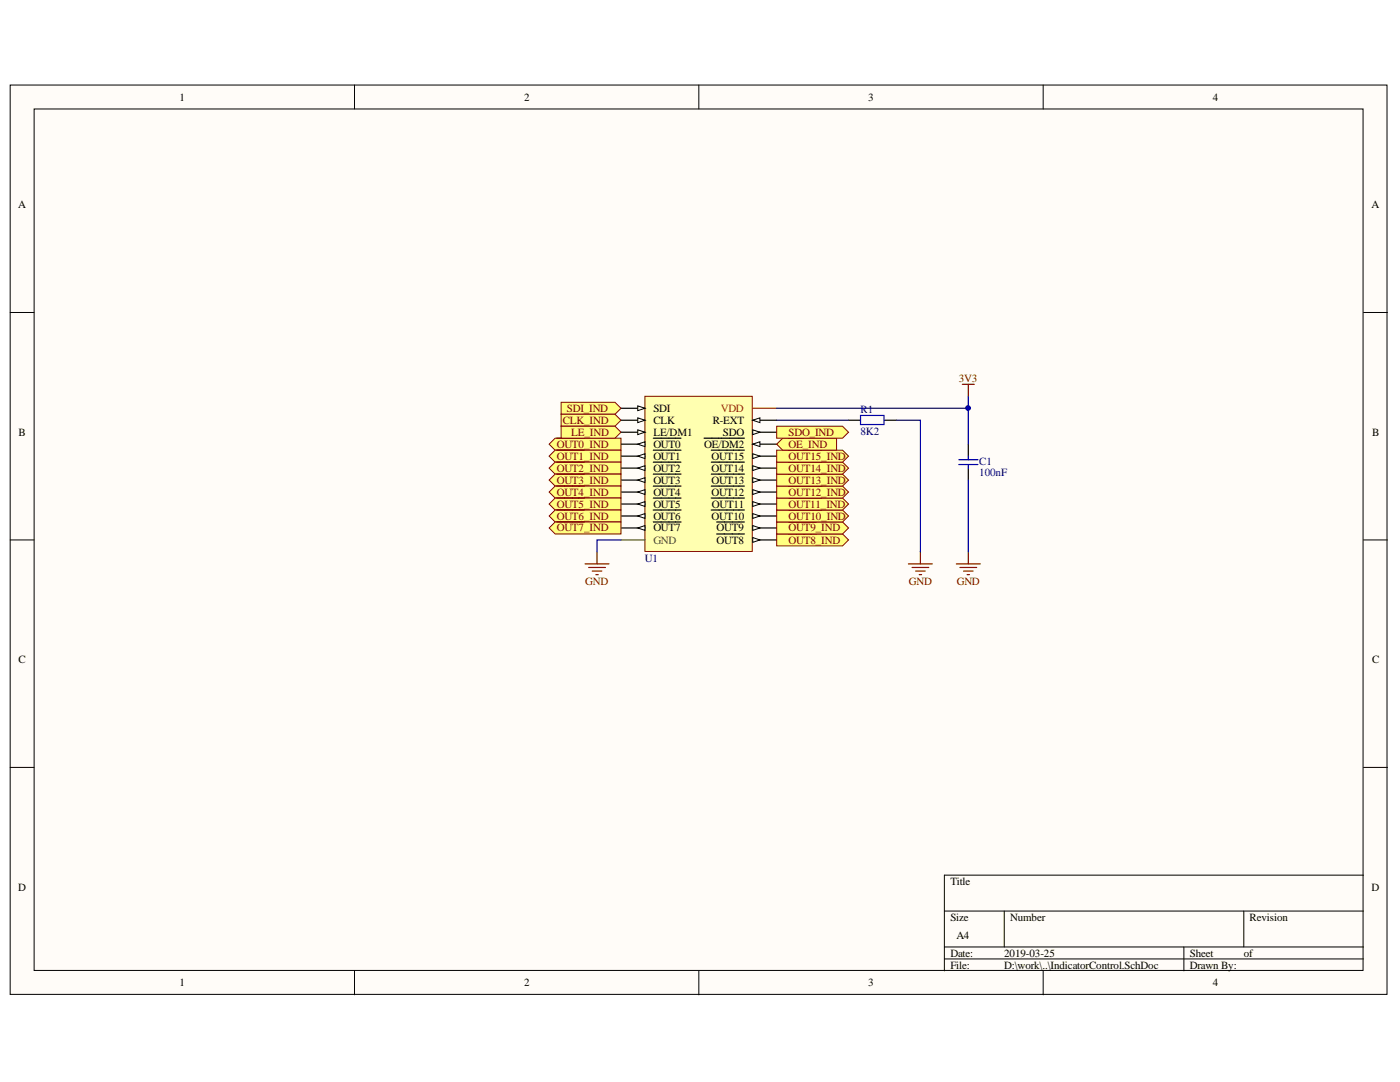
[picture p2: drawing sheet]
<svg xmlns="http://www.w3.org/2000/svg" width="279mm" height="216mm" viewBox="0 0 279 216" stroke-linecap="round" stroke-linejoin="round" font-family="sans-serif">
<defs><g id="words">
<g font-size="2.2">
<text x="35.9" y="20.1">1</text>
<text x="104.6" y="20.1">2</text>
<text x="173.3" y="20.1">3</text>
<text x="242" y="20.1">4</text>
<text x="3.6" y="41.6">A</text>
<text x="273.7" y="41.6">A</text>
<text x="130.4" y="82.2">SDI</text>
<text x="3.7" y="87">B</text>
<text x="130.4" y="84.6">CLK</text>
<text x="130.4" y="87">LE/DM1</text>
<text x="130.4" y="89.3">OUT0</text>
<text x="140.5" y="89.3">OE/DM2</text>
<text x="142.2" y="84.6">R-EXT</text>
<text x="144.3" y="87">SDO</text>
<text x="273.8" y="87">B</text>
<text x="130.4" y="91.8">OUT1</text>
<text x="130.4" y="94.1">OUT2</text>
<text x="142" y="94.1">OUT14</text>
<text x="142" y="91.8">OUT15</text>
<text x="130.4" y="96.5">OUT3</text>
<text x="130.4" y="99">OUT4</text>
<text x="130.4" y="101.3">OUT5</text>
<text x="142" y="99">OUT12</text>
<text x="142" y="96.5">OUT13</text>
<text x="142.1" y="101.3">OUT11</text>
<text x="130.4" y="103.7">OUT6</text>
<text x="130.4" y="106.1">OUT7</text>
<text x="142" y="103.7">OUT10</text>
<text x="143" y="106.1">OUT9</text>
<text x="143" y="108.5">OUT8</text>
<text x="3.7" y="132.3">C</text>
<text x="273.8" y="132.3">C</text>
<text x="3.6" y="177.7">D</text>
<text x="189.7" y="176.5">Title</text>
<text x="273.7" y="177.7">D</text>
<text x="189.7" y="183.7">Size</text>
<text x="201.6" y="183.7">Number</text>
<text x="249.4" y="183.7">Revision</text>
<text x="189.7" y="190.9">Date:</text>
<text x="190.9" y="187.3">A4</text>
<text x="200.4" y="190.9">2019-03-25</text>
<text x="237.5" y="190.9">Sheet</text>
<text x="248.2" y="190.9">of</text>
<text x="35.9" y="196.8">1</text>
<text x="104.6" y="196.8">2</text>
<text x="173.3" y="196.8">3</text>
<text x="189.7" y="193.3">File:</text>
<text x="200.4" y="193.3">D:\work\..\IndicatorControl.SchDoc</text>
<text x="237.5" y="193.3">Drawn By:</text>
<text x="242" y="196.8">4</text>
</g>
<g font-size="2.2" fill="#800000">
<text x="191.4" y="76.2">3V3</text>
<text x="113.1" y="82.2">SDI_IND</text>
<text x="111.1" y="89.3">OUT0_IND</text>
<text x="112.3" y="84.6">CLK_IND</text>
<text x="114" y="87">LE_IND</text>
<text x="157.4" y="89.3">OE_IND</text>
<text x="157.4" y="87">SDO_IND</text>
<text x="111.1" y="91.8">OUT1_IND</text>
<text x="111.1" y="94.1">OUT2_IND</text>
<text x="157.4" y="94.1">OUT14_IND</text>
<text x="157.4" y="91.8">OUT15_IND</text>
<text x="111.1" y="96.5">OUT3_IND</text>
<text x="111.1" y="99">OUT4_IND</text>
<text x="111.1" y="101.3">OUT5_IND</text>
<text x="157.4" y="101.3">OUT11_IND</text>
<text x="157.4" y="99">OUT12_IND</text>
<text x="157.4" y="96.5">OUT13_IND</text>
<text x="111.1" y="103.7">OUT6_IND</text>
<text x="111.1" y="106.1">OUT7_IND</text>
<text x="157.4" y="106.1">OUT9_IND</text>
<text x="157.4" y="103.7">OUT10_IND</text>
<text x="157.4" y="108.5">OUT8_IND</text>
<text x="116.8" y="116.8">GND</text>
<text x="181.4" y="116.8">GND</text>
<text x="190.9" y="116.8">GND</text>
</g>
<text font-size="2.2" fill="#f00" x="143.8" y="82.2">VDD</text>
<g font-size="2.2" fill="#000080">
<text x="171.7" y="82.4">R1</text>
<text x="171.7" y="86.7">8K2</text>
<text x="195.4" y="95.1">100nF</text>
<text x="195.4" y="92.7">C1</text>
<text x="128.7" y="112.1">U1</text>
</g>
<text font-size="2.2" fill="#38761d" x="130.4" y="108.5">GND</text>
</g></defs>
<g fill="#fffcf8" stroke="#000" stroke-width=".2">
<path d="M2 17h274.8v181.4h-274.8z"/>
<path d="M6.8 21.7h265.2v171.9h-265.2z"/>
</g>
<g fill="none" stroke="#000" stroke-width=".2">
<path d="M70.7 17v4.7M139.5 17v4.7M208.2 17v4.7M2 62.4h4.8M272.1 62.4h4.8M2 107.7h4.8M272.1 107.7h4.8M2 153.1h4.8M272.1 153.1h4.8M272.1 174.6h-83.6v19.1M70.7 193.7v4.8M139.5 193.7v4.8"/>
<path d="M188.5 181.8h83.6M188.5 189h83.6M188.5 191.3h83.6M200.4 181.8v7.2M208.2 193.7v4.8M236.3 189v4.7M248.2 181.8v7.2"/>
</g>
<path d="M128.7 79.1h21.4v30.9h-21.4z" fill="#ffffb0" stroke="#800000" stroke-width=".2"/>
<path d="M123.9 107.7h4.8" fill="none" stroke="#38761d" stroke-width=".24"/>
<path d="M123.9 81.5h4.8" fill="none" stroke="#000" stroke-width=".24"/>
<path d="M127.3 81l1.4 .5-1.4 .4z" fill="#fffcf8"/>
<path d="M127.3 81l1.4 .5-1.4 .4z" fill="none" stroke="#000" stroke-width=".2"/>
<path d="M123.9 83.9h4.8" fill="none" stroke="#000" stroke-width=".24"/>
<path d="M127.3 83.4l1.4 .5-1.4 .4z" fill="#fffcf8"/>
<path d="M127.3 83.4l1.4 .5-1.4 .4z" fill="none" stroke="#000" stroke-width=".2"/>
<path d="M123.9 86.2h4.8" fill="none" stroke="#000" stroke-width=".24"/>
<path d="M127.3 85.8l1.4 .4-1.4 .5z" fill="#fffcf8"/>
<path d="M127.3 85.8l1.4 .4-1.4 .5z" fill="none" stroke="#000" stroke-width=".2"/>
<path d="M123.9 88.6h4.8" fill="none" stroke="#000" stroke-width=".24"/>
<path d="M127.3 88.6l1.4-.4v.9z" fill="#fffcf8"/>
<path d="M127.3 88.6l1.4-.4v.9z" fill="none" stroke="#000" stroke-width=".2"/>
<path d="M123.9 91h4.8M130.4 87.4h5.5" fill="none" stroke="#000" stroke-width=".24"/>
<path d="M127.3 91l1.4-.5v1z" fill="#fffcf8"/>
<path d="M127.3 91l1.4-.5v1z" fill="none" stroke="#000" stroke-width=".2"/>
<path d="M123.9 93.4h4.8M130.4 89.8h5.5" fill="none" stroke="#000" stroke-width=".24"/>
<path d="M127.3 93.4l1.4-.5v1z" fill="#fffcf8"/>
<path d="M127.3 93.4l1.4-.5v1z" fill="none" stroke="#000" stroke-width=".2"/>
<path d="M123.9 95.8h4.8M130.4 92.2h5.5" fill="none" stroke="#000" stroke-width=".24"/>
<path d="M127.3 95.8l1.4-.5v1z" fill="#fffcf8"/>
<path d="M127.3 95.8l1.4-.5v1z" fill="none" stroke="#000" stroke-width=".2"/>
<path d="M123.9 98.2h4.8M130.4 94.6h5.5" fill="none" stroke="#000" stroke-width=".24"/>
<path d="M127.3 98.2l1.4-.5v1z" fill="#fffcf8"/>
<path d="M127.3 98.2l1.4-.5v1z" fill="none" stroke="#000" stroke-width=".2"/>
<path d="M130.4 97h5.5M123.9 100.6h4.8" fill="none" stroke="#000" stroke-width=".24"/>
<path d="M127.3 100.6l1.4-.5v1z" fill="#fffcf8"/>
<path d="M127.3 100.6l1.4-.5v1z" fill="none" stroke="#000" stroke-width=".2"/>
<path d="M130.4 99.4h5.5M123.9 103h4.8" fill="none" stroke="#000" stroke-width=".24"/>
<path d="M127.3 103l1.4-.5v.9z" fill="#fffcf8"/>
<path d="M127.3 103l1.4-.5v.9z" fill="none" stroke="#000" stroke-width=".2"/>
<path d="M123.9 105.4h4.8M130.4 101.8h5.5" fill="none" stroke="#000" stroke-width=".24"/>
<path d="M127.3 105.4l1.4-.5v.9z" fill="#fffcf8"/>
<path d="M127.3 105.4l1.4-.5v.9z" fill="none" stroke="#000" stroke-width=".2"/>
<path d="M130.4 104.2h5.5M150.2 107.7h4.8" fill="none" stroke="#000" stroke-width=".24"/>
<path d="M150.2 107.3l1.5 .4-1.5 .5z" fill="#fffcf8"/>
<path d="M150.2 107.3l1.5 .4-1.5 .5z" fill="none" stroke="#000" stroke-width=".2"/>
<path d="M143 106.5h5.5M150.2 105.4h4.8" fill="none" stroke="#000" stroke-width=".24"/>
<path d="M150.2 104.9l1.5 .5-1.5 .4z" fill="#fffcf8"/>
<path d="M150.2 104.9l1.5 .5-1.5 .4z" fill="none" stroke="#000" stroke-width=".2"/>
<path d="M143 104.2h5.5M150.2 103h4.8" fill="none" stroke="#000" stroke-width=".24"/>
<path d="M150.2 102.5l1.5 .5-1.5 .4z" fill="#fffcf8"/>
<path d="M150.2 102.5l1.5 .5-1.5 .4z" fill="none" stroke="#000" stroke-width=".2"/>
<path d="M142 101.8h6.5M150.2 100.6h4.8" fill="none" stroke="#000" stroke-width=".24"/>
<path d="M150.2 100.1l1.5 .5-1.5 .5z" fill="#fffcf8"/>
<path d="M150.2 100.1l1.5 .5-1.5 .5z" fill="none" stroke="#000" stroke-width=".2"/>
<path d="M142 99.4h6.5M150.2 98.2h4.8" fill="none" stroke="#000" stroke-width=".24"/>
<path d="M150.2 97.7l1.5 .5-1.5 .5z" fill="#fffcf8"/>
<path d="M150.2 97.7l1.5 .5-1.5 .5z" fill="none" stroke="#000" stroke-width=".2"/>
<path d="M142 97h6.5M150.2 95.8h4.8" fill="none" stroke="#000" stroke-width=".24"/>
<path d="M150.2 95.3l1.5 .5-1.5 .5z" fill="#fffcf8"/>
<path d="M150.2 95.3l1.5 .5-1.5 .5z" fill="none" stroke="#000" stroke-width=".2"/>
<path d="M142 94.6h6.5M150.2 93.4h4.8" fill="none" stroke="#000" stroke-width=".24"/>
<path d="M150.2 92.9l1.5 .5-1.5 .5z" fill="#fffcf8"/>
<path d="M150.2 92.9l1.5 .5-1.5 .5z" fill="none" stroke="#000" stroke-width=".2"/>
<path d="M142 92.2h6.5M150.2 91h4.8" fill="none" stroke="#000" stroke-width=".24"/>
<path d="M150.2 90.5l1.5 .5-1.5 .5z" fill="#fffcf8"/>
<path d="M150.2 90.5l1.5 .5-1.5 .5z" fill="none" stroke="#000" stroke-width=".2"/>
<path d="M142 89.8h6.5M150.2 88.6h4.8" fill="none" stroke="#000" stroke-width=".24"/>
<path d="M150.2 88.6l1.5-.4v.9z" fill="#fffcf8"/>
<path d="M150.2 88.6l1.5-.4v.9z" fill="none" stroke="#000" stroke-width=".2"/>
<path d="M140.5 87.4h8M150.2 86.2h4.8" fill="none" stroke="#000" stroke-width=".24"/>
<path d="M150.2 85.8l1.5 .4-1.5 .5z" fill="#fffcf8"/>
<path d="M150.2 85.8l1.5 .4-1.5 .5z" fill="none" stroke="#000" stroke-width=".2"/>
<path d="M150.2 83.9h4.8" fill="none" stroke="#000" stroke-width=".24"/>
<path d="M150.2 83.9l1.5-.5v.9z" fill="#fffcf8"/>
<path d="M150.2 83.9l1.5-.5v.9z" fill="none" stroke="#000" stroke-width=".2"/>
<path d="M150.2 81.5h4.8" fill="none" stroke="#f00" stroke-width=".24"/>
<path d="M109.6 88.6l1.2-1.2h13.1v2.4h-13.1z" fill-rule="evenodd" fill="#ffff80" stroke="#800000" stroke-width=".2"/>
<path d="M111.1 87.4h5.5" fill="none" stroke="#800000" stroke-width=".24"/>
<path d="M109.6 91l1.2-1.2h13.1v2.4h-13.1z" fill-rule="evenodd" fill="#ffff80" stroke="#800000" stroke-width=".2"/>
<path d="M111.1 89.8h5.5" fill="none" stroke="#800000" stroke-width=".24"/>
<path d="M109.6 93.4l1.2-1.2h13.1v2.4h-13.1z" fill-rule="evenodd" fill="#ffff80" stroke="#800000" stroke-width=".2"/>
<path d="M111.1 92.2h5.5" fill="none" stroke="#800000" stroke-width=".24"/>
<path d="M109.6 95.8l1.2-1.2h13.1v2.4h-13.1z" fill-rule="evenodd" fill="#ffff80" stroke="#800000" stroke-width=".2"/>
<path d="M111.1 94.6h5.5" fill="none" stroke="#800000" stroke-width=".24"/>
<path d="M109.6 98.2l1.2-1.2h13.1v2.4h-13.1z" fill-rule="evenodd" fill="#ffff80" stroke="#800000" stroke-width=".2"/>
<path d="M111.1 97h5.5" fill="none" stroke="#800000" stroke-width=".24"/>
<path d="M109.6 100.6l1.2-1.2h13.1v2.4h-13.1z" fill-rule="evenodd" fill="#ffff80" stroke="#800000" stroke-width=".2"/>
<path d="M111.1 99.4h5.5" fill="none" stroke="#800000" stroke-width=".24"/>
<path d="M109.6 103l1.2-1.2h13.1v2.4h-13.1z" fill-rule="evenodd" fill="#ffff80" stroke="#800000" stroke-width=".2"/>
<path d="M111.1 101.8h5.5" fill="none" stroke="#800000" stroke-width=".24"/>
<path d="M109.6 105.4l1.2-1.2h13.1v2.3h-13.1z" fill-rule="evenodd" fill="#ffff80" stroke="#800000" stroke-width=".2"/>
<path d="M111.1 104.2h5.5" fill="none" stroke="#800000" stroke-width=".24"/>
<path d="M155 106.5h13.1l1.2 1.2-1.2 1.2h-13.1z" fill-rule="evenodd" fill="#ffff80" stroke="#800000" stroke-width=".2"/>
<path d="M157.4 106.5h5.5" fill="none" stroke="#800000" stroke-width=".24"/>
<path d="M155 104.2h13.1l1.2 1.2-1.2 1.1h-13.1z" fill-rule="evenodd" fill="#ffff80" stroke="#800000" stroke-width=".2"/>
<path d="M157.4 104.2h5.5" fill="none" stroke="#800000" stroke-width=".24"/>
<path d="M155 101.8h13.1l1.2 1.2-1.2 1.2h-13.1z" fill-rule="evenodd" fill="#ffff80" stroke="#800000" stroke-width=".2"/>
<path d="M157.4 101.8h6.6" fill="none" stroke="#800000" stroke-width=".24"/>
<path d="M155 99.4h13.1l1.2 1.2-1.2 1.2h-13.1z" fill-rule="evenodd" fill="#ffff80" stroke="#800000" stroke-width=".2"/>
<path d="M157.4 99.4h6.6" fill="none" stroke="#800000" stroke-width=".24"/>
<path d="M155 97h13.1l1.2 1.2-1.2 1.2h-13.1z" fill-rule="evenodd" fill="#ffff80" stroke="#800000" stroke-width=".2"/>
<path d="M157.4 97h6.6" fill="none" stroke="#800000" stroke-width=".24"/>
<path d="M155 94.6h13.1l1.2 1.2-1.2 1.2h-13.1z" fill-rule="evenodd" fill="#ffff80" stroke="#800000" stroke-width=".2"/>
<path d="M157.4 94.6h6.6" fill="none" stroke="#800000" stroke-width=".24"/>
<path d="M155 92.2h13.1l1.2 1.2-1.2 1.2h-13.1z" fill-rule="evenodd" fill="#ffff80" stroke="#800000" stroke-width=".2"/>
<path d="M157.4 92.2h6.6" fill="none" stroke="#800000" stroke-width=".24"/>
<path d="M155 89.8h13.1l1.2 1.2-1.2 1.2h-13.1z" fill-rule="evenodd" fill="#ffff80" stroke="#800000" stroke-width=".2"/>
<path d="M157.4 89.8h6.6M116.8 112.5h4.7M117.5 113.2h3.3M118.2 114h1.9M118.9 114.7h.5M119.2 110.1v2.4" fill="none" stroke="#800000" stroke-width=".24"/>
<path d="M112 80.3h10.7l1.2 1.2-1.2 1.2h-10.7z" fill-rule="evenodd" fill="#ffff80" stroke="#800000" stroke-width=".2"/>
<path d="M181.3 112.5h4.8M182 113.2h3.4M182.7 114h1.9M183.4 114.7h.5M183.7 110.1v2.4" fill="none" stroke="#800000" stroke-width=".24"/>
<path d="M155 88.6l1.2-1.2h10.8v2.4h-10.8z" fill-rule="evenodd" fill="#ffff80" stroke="#800000" stroke-width=".2"/>
<path d="M157.4 87.4h2.9" fill="none" stroke="#800000" stroke-width=".24"/>
<g fill="#ffff80" stroke="#800000" stroke-width=".2">
<path d="M112 82.7h10.7l1.2 1.2-1.2 1.1h-10.7z" fill-rule="evenodd"/>
<path d="M112 85h10.7l1.2 1.2-1.2 1.2h-10.7z" fill-rule="evenodd"/>
</g>
<path d="M169.3 83.9h2.4M176.5 83.9h2.4M193.2 88.6v2.4M193.2 93.4v2.4" fill="none" stroke="#000" stroke-width=".24"/>
<path d="M171.7 82.9h4.7v1.8h-4.7zM191.3 91.7h3.9M191.3 92.7h3.9M193.2 91v.7M193.2 92.7v.7" fill="none" stroke="#00f" stroke-width=".24"/>
<path d="M192.1 76.7h2.3M193.2 76.7v2.4M190.9 112.5h4.7M191.6 113.2h3.3M192.3 114h1.9M193 114.7h.5M193.2 110.1v2.4" fill="none" stroke="#800000" stroke-width=".24"/>
<path d="M193.2 79.1v2.4h-38.2M155 83.9h14.3M178.9 83.9h4.8v26.2M193.2 81.5v7.1M193.2 95.8v14.3M123.9 107.7h-4.7v2.4" fill="none" stroke="#000080" stroke-width=".24"/>
<circle cx="193.2" cy="81.4" r=".43" fill="#000080" stroke="#000080" stroke-width=".2"/>
<path d="M155 85h13.1l1.2 1.2-1.2 1.2h-13.1z" fill-rule="evenodd" fill="#ffff80" stroke="#800000" stroke-width=".2"/>
<use href="#words"/>
</svg>
